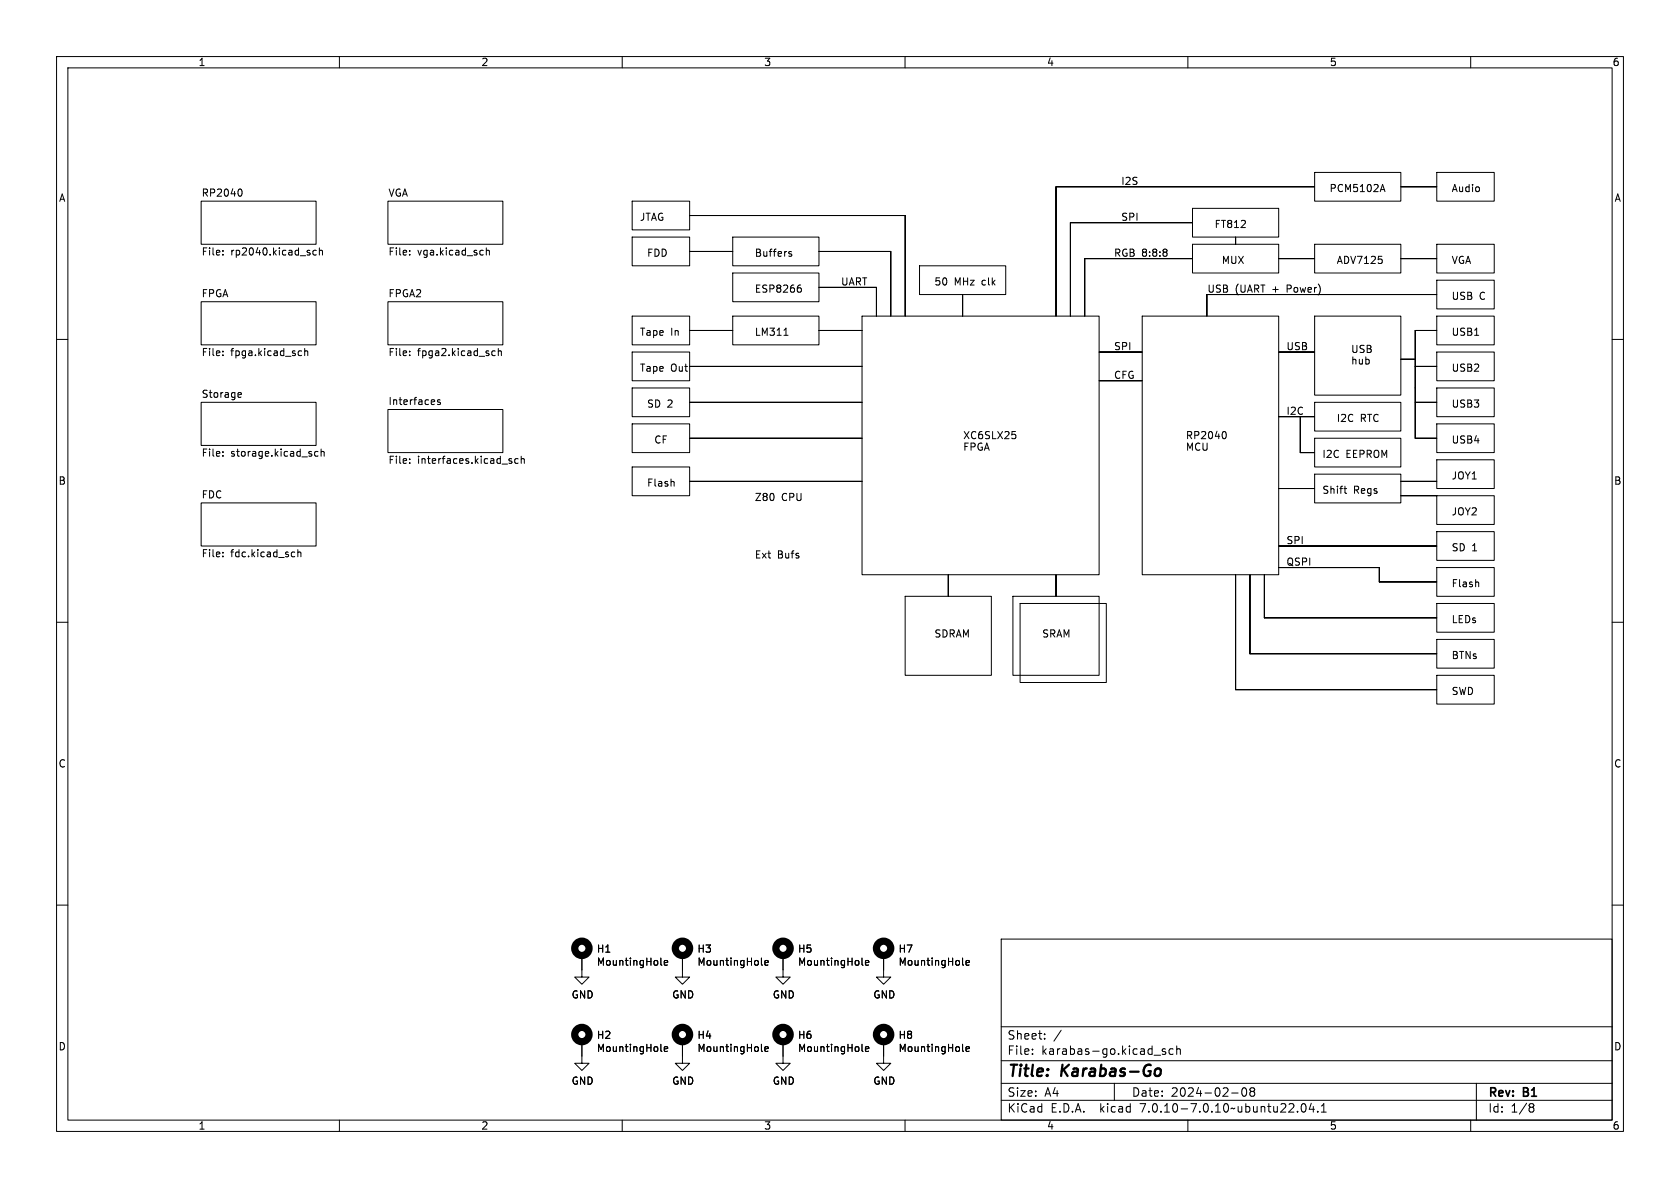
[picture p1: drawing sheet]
<svg xmlns="http://www.w3.org/2000/svg" width="297mm" height="210mm" viewBox="0 0 297 210" stroke-linecap="round" stroke-linejoin="round" font-family="sans-serif">
<defs><g id="words">
<g font-size="2.8">
<text x="178" y="190.9">Title:</text>
<text x="187.7" y="190.9">Karabas-Go</text>
</g>
<g font-size="2.1">
<text x="178" y="184">Sheet:</text>
<text x="178" y="186.7">File:</text>
<text x="184.1" y="186.7">karabas-go.kicad_sch</text>
<text x="178" y="196.9">KiCad</text>
<text x="178" y="194.1">Size:</text>
<text x="184.7" y="194.1">A4</text>
<text x="185.7" y="196.9">E.D.A.</text>
<text x="194.6" y="196.9">kicad</text>
<text x="200" y="194.1">Date:</text>
<text x="201.8" y="196.9">7.0.10-7.0.10~ubuntu22.04.1</text>
<text x="207" y="194.1">2024-02-08</text>
<text x="263" y="194.3">Rev:</text>
<text x="263" y="196.9">Id:</text>
<text x="267.1" y="196.9">1/8</text>
<text x="269.4" y="194.3">B1</text>
</g>
<g font-size="1.8">
<text x="35" y="11.9">1</text>
<text x="85" y="11.9">2</text>
<text x="135" y="11.9">3</text>
<text x="185" y="11.9">4</text>
<text x="235" y="11.9">5</text>
<text x="285" y="11.9">6</text>
<text x="10.3" y="35.9">A</text>
<text x="35.6" y="34.8">RP2040</text>
<text x="68.6" y="34.8">VGA</text>
<text x="198.1" y="32.8">I2S</text>
<text x="234.9" y="34">PCM5102A</text>
<text x="256.5" y="34">Audio</text>
<text x="285.3" y="35.9">A</text>
<text x="113" y="39.1">JTAG</text>
<text x="198.1" y="39.1">SPI</text>
<text x="214.6" y="40.4">FT812</text>
<text x="35.6" y="45.5">File:</text>
<text x="40.8" y="45.5">rp2040.kicad_sch</text>
<text x="68.6" y="45.5">File:</text>
<text x="73.8" y="45.5">vga.kicad_sch</text>
<text x="114.3" y="45.5">FDD</text>
<text x="133.3" y="45.5">Buffers</text>
<text x="196.8" y="45.5">RGB 8:8:8</text>
<text x="215.9" y="46.7">MUX</text>
<text x="236.2" y="46.7">ADV7125</text>
<text x="256.5" y="46.7">VGA</text>
<text x="35.6" y="52.6">FPGA</text>
<text x="68.6" y="52.6">FPGA2</text>
<text x="133.3" y="51.8">ESP8266</text>
<text x="148.6" y="50.6">UART</text>
<text x="165.1" y="50.6">50</text>
<text x="168.7" y="50.6">MHz</text>
<text x="173.7" y="50.6">clk</text>
<text x="213.4" y="51.8">USB</text>
<text x="218.3" y="51.8">(UART</text>
<text x="225" y="51.8">+</text>
<text x="227.8" y="51.8">Power)</text>
<text x="256.5" y="53.1">USB</text>
<text x="261.5" y="53.1">C</text>
<text x="113" y="59.4">Tape</text>
<text x="118.6" y="59.4">In</text>
<text x="133.3" y="59.4">LM311</text>
<text x="256.5" y="59.4">USB1</text>
<text x="35.6" y="63.3">File:</text>
<text x="40.8" y="63.3">fpga.kicad_sch</text>
<text x="68.6" y="63.3">File:</text>
<text x="73.8" y="63.3">fpga2.kicad_sch</text>
<text x="113" y="65.8">Tape</text>
<text x="118.6" y="65.8">Out</text>
<text x="196.8" y="62">SPI</text>
<text x="227.3" y="62">USB</text>
<text x="238.8" y="62.5">USB</text>
<text x="238.8" y="64.5">hub</text>
<text x="256.5" y="65.8">USB2</text>
<text x="35.6" y="70.4">Storage</text>
<text x="68.6" y="71.7">Interfaces</text>
<text x="196.8" y="67.1">CFG</text>
<text x="114.3" y="72.1">SD 2</text>
<text x="170.2" y="77.7">XC6SLX25</text>
<text x="209.5" y="77.7">RP2040</text>
<text x="227.3" y="73.4">I2C</text>
<text x="236.2" y="74.7">I2C</text>
<text x="240.5" y="74.7">RTC</text>
<text x="256.5" y="72.1">USB3</text>
<text x="35.6" y="81.1">File:</text>
<text x="40.8" y="81.1">storage.kicad_sch</text>
<text x="68.6" y="82.3">File:</text>
<text x="73.8" y="82.3">interfaces.kicad_sch</text>
<text x="115.6" y="78.5">CF</text>
<text x="170.2" y="79.8">FPGA</text>
<text x="209.5" y="79.8">MCU</text>
<text x="233.7" y="81">I2C</text>
<text x="237.9" y="81">EEPROM</text>
<text x="256.5" y="78.5">USB4</text>
<text x="10.3" y="85.9">B</text>
<text x="35.6" y="88.2">FDC</text>
<text x="114.3" y="86.1">Flash</text>
<text x="133.3" y="88.7">Z80</text>
<text x="138.1" y="88.7">CPU</text>
<text x="233.7" y="87.4">Shift</text>
<text x="239.3" y="87.4">Regs</text>
<text x="256.5" y="84.8">JOY1</text>
<text x="285.3" y="85.9">B</text>
<text x="256.5" y="91.2">JOY2</text>
<text x="35.6" y="98.8">File:</text>
<text x="40.8" y="98.8">fdc.kicad_sch</text>
<text x="133.3" y="98.8">Ext</text>
<text x="137.4" y="98.8">Bufs</text>
<text x="227.3" y="96.3">SPI</text>
<text x="227.3" y="100.1">QSPI</text>
<text x="256.5" y="97.5">SD 1</text>
<text x="256.5" y="103.9">Flash</text>
<text x="165.1" y="112.8">SDRAM</text>
<text x="184.1" y="112.8">SRAM</text>
<text x="256.5" y="110.2">LEDs</text>
<text x="256.5" y="116.6">BTNs</text>
<text x="256.5" y="122.9">SWD</text>
<text x="10.3" y="135.9">C</text>
<text x="285.3" y="135.9">C</text>
<text x="105.4" y="168.6">H1</text>
<text x="105.4" y="170.9">MountingHole</text>
<text x="123.2" y="168.6">H3</text>
<text x="123.2" y="170.9">MountingHole</text>
<text x="141" y="168.6">H5</text>
<text x="141" y="170.9">MountingHole</text>
<text x="158.8" y="168.6">H7</text>
<text x="158.8" y="170.9">MountingHole</text>
<text x="101" y="176.7">GND</text>
<text x="118.7" y="176.7">GND</text>
<text x="136.5" y="176.7">GND</text>
<text x="154.3" y="176.7">GND</text>
<text x="10.3" y="185.9">D</text>
<text x="105.4" y="183.8">H2</text>
<text x="123.2" y="183.8">H4</text>
<text x="141" y="183.8">H6</text>
<text x="158.8" y="183.8">H8</text>
<text x="285.3" y="185.9">D</text>
<text x="101" y="191.9">GND</text>
<text x="105.4" y="186.2">MountingHole</text>
<text x="118.7" y="191.9">GND</text>
<text x="123.2" y="186.2">MountingHole</text>
<text x="136.5" y="191.9">GND</text>
<text x="141" y="186.2">MountingHole</text>
<text x="154.3" y="191.9">GND</text>
<text x="158.8" y="186.2">MountingHole</text>
<text x="35" y="199.9">1</text>
<text x="85" y="199.9">2</text>
<text x="135" y="199.9">3</text>
<text x="185" y="199.9">4</text>
<text x="235" y="199.9">5</text>
<text x="285" y="199.9">6</text>
</g>
</g></defs>
<g fill="none" stroke="#000" stroke-width=".18">
<path d="M10 10h277v190h-277zM12 12h273v186h-273zM60 10v2M110 10v2M160 10v2M210 10v2M260 10v2M35.6 35.6h20.3v7.6h-20.3zM42.5 33.4a.79 .79 0 0 1 0 1.3M68.6 35.6h20.3v7.6h-20.3zM111.8 35.6h10.1v5h-10.1zM121.9 38.1h38.1h-38.1"/>
<path d="M160 38.1v17.8zM186.7 33v22.9zM186.7 33h45.7h-45.7M189.2 39.4h21.6zM189.2 39.4v16.5zM210.8 36.8h15.3v5.1h-15.3zM232.4 30.5h15.2v5.1h-15.2zM244.1 33.5h.6M244.4 32.6l.4 1.3M247.6 33h6.4h-6.4M254 30.5h10.2v5.1h-10.2zM10 60h2"/>
<path d="M35.6 53.3h20.3v7.7h-20.3zM39.4 44.3v.1M39.4 45v.1M55.9 44.3l-.3-.1-.3 .3 .1 .5h.5M56.5 44.4l.1-.2 .3 .1 .1 .8M56.5 43.8v1.3M68.6 53.3h20.3v7.7h-20.3zM72.4 45v.1M72.4 44.3v.1M86 43.8v1.3M86 44.4l.2-.2 .3 .1v.8M111.8 41.9h10.1v5.1h-10.1z"/>
<path d="M111.8 55.9h10.1v5.1h-10.1zM121.9 44.5h7.6h-7.6M121.9 58.4h7.6h-7.6M129.5 55.9h15.3v5.1h-15.3zM129.5 48.3h15.3v5h-15.3zM129.5 41.9h15.3v5.1h-15.3zM138.6 59.3h.7M139.5 44.8l.4 .1 .1 .2-.2 .2-.4-.1M139.5 44.5h.4M141.2 50.9h.2l.3 .2-.1 .4-.4 .2M141.3 50.4h.3M144.8 44.5h12.7h-12.7"/>
<path d="M144.8 58.4h7.6h-7.6M144.8 50.8h10.1h-10.1M152.4 55.9h41.9v45.7h-41.9zM154.9 50.8v5.1zM157.5 44.5v11.4zM162.6 47h15.2v5.1h-15.2zM170.2 52.1v3.8zM191.8 45.7h19h-19M191.8 45.7v10.2zM201.9 55.9h24.2v45.7h-24.2zM206.3 44.2v.3M206.3 44.7v.5"/>
<path d="M210.8 43.2h15.3v5.1h-15.3zM213.4 52.1h40.6h-40.6M213.4 52.1v3.8zM218.4 41.9v1.3zM226.1 45.7h6.3h-6.3M232.4 55.9h15.2v14h-15.2zM232.4 43.2h15.2v5.1h-15.2zM244.3 45.9v.6M247.6 45.7h6.4h-6.4M250.2 58.4h3.8h-3.8M250.2 58.4v6.4zM254 43.2h10.2v5.1h-10.2z"/>
<path d="M254 55.9h10.2v5.1h-10.2zM254 49.5h10.2v5.1h-10.2zM285 60h2M35.6 71.1h20.3v7.6h-20.3zM39.4 62.1v.1M39.4 62.7v.2M39.4 79.9v.1M42.3 69.4l.3 .1 .1 .2-.6 .1M42.6 70.2h-.3M53 62l.3 .1M53.3 62.8l-.3 .1M53.9 62.1l.1-.1 .3 .1 .1 .8"/>
<path d="M53.9 61.6v1.3M56.2 79.9l-.3-.1-.3 .2 .1 .6h.5M56.8 79.9l.1-.1 .4 .1v.7M56.8 79.4v1.2M68.6 72.4h20.3v7.6h-20.3zM72.4 62.1v.1M72.4 62.7v.2M77.8 70.7h-.3l-.2 .1 .1 .2 .4 .2v.3h-.5M87.1 62.8h.4M87.1 62.1h.4M88.1 62.1l.2-.1 .3 .1v.8M88.1 61.6v1.3"/>
<path d="M111.8 74.9h10.1v5.1h-10.1zM111.8 62.2h10.1v5.1h-10.1zM111.8 68.6h10.1v5.1h-10.1zM121.9 77.5h30.5h-30.5M121.9 71.1h30.5h-30.5M121.9 64.8h30.5h-30.5M178.9 76.3h.6M179.5 76.8l.1 .2-.1 .5M194.3 62.2h7.6h-7.6M194.3 67.3h7.6h-7.6M216.5 76.3a.79 .79 0 0 1 0 1.3M226.1 62.2h6.3h-6.3"/>
<path d="M226.1 73.7h6.3h-6.3M229.9 73.7v6.3zM232.4 71.1h15.2v5.1h-15.2zM232.4 77.5h15.2v5.1h-15.2zM247.6 63.5h2.6h-2.6M250.2 68.6v8.9zM250.2 64.8h3.8h-3.8M250.2 64.8v3.8zM250.2 77.5h3.8h-3.8M250.2 71.1h3.8h-3.8M254 74.9h10.2v5.1h-10.2zM254 68.6h10.2v5.1h-10.2z"/>
<path d="M254 62.2h10.2v5.1h-10.2zM35.6 88.9h20.3v7.6h-20.3zM39.4 98.3v.1M39.4 80.5v.1M39.4 97.6v.2M52 97.6h.1M52.1 98.4h-.1M52.7 97.2v1.2M52.7 97.7l.1-.1h.3l.1 .8M72.4 81.1v.2M72.4 81.8v.1M90.1 81.5l.4 .1v.1l-.2 .2h-.2"/>
<path d="M90.1 81.1h.4M91.6 81.1h-.4l-.2 .2 .1 .6h.5M92.1 81.2l.2-.1h.3l.1 .8M92.1 80.6v1.3M111.8 82.6h10.1v5h-10.1zM119.1 85.2l.1 .7M121.9 85.1h30.5h-30.5M226.1 96.5h27.9h-27.9M226.1 86.4h6.3h-6.3M229.9 80h2.5h-2.5M232.4 83.8h15.2v5.1h-15.2zM237.6 86.4h.5"/>
<path d="M237.8 87l.3 .2M247.6 87.6h6.4h-6.4M247.6 85.1h6.4h-6.4M254 81.3h10.2v5.1h-10.2zM254 87.6h10.2v5.1h-10.2zM254 94h10.2v5.1h-10.2zM10 110h2M160 105.4h15.3v14h-15.3zM167.6 101.6v3.8zM179.1 105.4h15.2v14h-15.2zM180.3 106.7h15.3v14h-15.3zM186.7 101.6v3.8z"/>
<path d="M218.4 101.6v20.3zM221 115.6h33h-33M221 101.6v14zM223.5 109.2h30.5h-30.5M223.5 101.6v7.6zM226.1 100.3h17.7h-17.7M243.8 102.9h10.2h-10.2M243.8 100.3v2.6zM254 119.4h10.2v5.1h-10.2zM254 113h10.2v5.1h-10.2zM254 100.3h10.2v5.1h-10.2zM254 106.7h10.2v5.1h-10.2z"/>
<path d="M261.4 102.9v.8M285 110h2M218.4 121.9h35.6h-35.6M10 160h2M285 160h2M102.9 168.9v3.8h1.2l-1.2 1.3-1.3-1.3h1.3M116.8 170.5l.2 .1M117.4 170.2l.6-.1v-.3h-.4l-.2 .2 .1 .6h.5M120.6 168.9v3.8h1.3l-1.3 1.3-1.2-1.3h1.2M134.6 170.5l.2 .1M135.2 170.2l.6-.1v-.3h-.4l-.2 .2 .1 .6h.5M138.4 168.9v3.8h1.3l-1.3 1.3-1.2-1.3h1.2"/>
<path d="M152.4 170.5l.2 .1M153 170.2l.6-.1-.1-.3h-.3l-.2 .2 .1 .6h.4M156.2 168.9v3.8h1.3l-1.3 1.3-1.3-1.3h1.3M170.2 170.5l.2 .1M170.8 170.2l.6-.1-.1-.3h-.3l-.2 .2v.6h.5M177 166h108v32h-108zM60 198v2M102.9 184.2v3.8h1.2l-1.2 1.2-1.3-1.2h1.3M110 198v2M116.8 185.7l.2 .2M117.4 185.4l.6-.1v-.2l-.4-.1-.2 .2 .1 .6h.5M120.6 184.2v3.8h1.3l-1.3 1.2-1.2-1.2h1.2"/>
<path d="M134.6 185.7l.2 .2M135.2 185.4l.6-.1v-.2l-.4-.1-.2 .2 .1 .6h.5M138.4 184.2v3.8h1.3l-1.3 1.2-1.2-1.2h1.2M152.4 185.7l.2 .2M153 185.4l.6-.1-.1-.2-.3-.1-.2 .2 .1 .6h.4M156.2 184.2v3.8h1.3l-1.3 1.2-1.3-1.2h1.3M160 198v2M170.2 185.7l.2 .2M170.8 185.4l.6-.1-.1-.2-.3-.1-.2 .2v.6h.5M177 194.5h108M177 191.5h108M177 187.5h108"/>
<path d="M177 181.5h108M182.5 186.3v.1M182.5 185.5v.1M184.7 183.6v.1M184.7 182.8v.1M187.6 182.1l-1.3 2M197 191.5v3M204 186.5h1.2M206 185.5l-.3-.1-.2 .2v.2l.5 .2v.3h-.5M207.4 185.5l-.4-.1-.3 .3v.4l.1 .2h.6M208 185.5l.2-.1 .4 .1 .1 .9M208 184.9v1.5"/>
<path d="M210 198v2M217.7 193.2h1.2M219.7 192.4l.2-.1a.81 .81 0 0 1 .6 .6 .81 .81 0 0 1-.3 .8l-.2 .1a.81 .81 0 0 1-.3-1.4zM221.2 192.9l-.2-.2 .2-.4 .5 .1 .1 .2-.3 .3M221.2 192.9l-.2 .3v.3l.2 .3 .5-.1 .1-.2-.1-.4-.2-.2M221.2 192.9h.3M229.4 196.5v.1M230.2 195.2l.2-.1a.81 .81 0 0 1 .6 .6 .81 .81 0 0 1-.3 .8l-.2 .1a.81 .81 0 0 1-.3-1.4zM231.8 195l-.3 1.1h.9M232.2 195.6v1M233 196.5v.1M233.6 196.6h.9"/>
<path d="M233.6 195.5l.4-.4v1.5M260 198v2M261 191.5v6.5M270.6 195.1h.3l.3 .3-.3 .3M270.6 195.7h.3M270.9 195.7l.2 .2 .1 .4-.3 .3h-.3"/>
</g>
<path d="M204.4 189a.5 .5 0 0 1 .8 .3v.5a.62 .62 0 0 1-.8 .4" fill="none" stroke="#000" stroke-width=".4"/>
<g fill="none" stroke="#000" stroke-width="1.3">
<circle cx="102.9" cy="167.6" r="1.27"/>
<circle cx="120.6" cy="167.6" r="1.27"/>
<circle cx="138.4" cy="167.6" r="1.27"/>
<circle cx="156.2" cy="167.6" r="1.27"/>
<circle cx="102.9" cy="182.9" r="1.27"/>
<circle cx="120.6" cy="182.9" r="1.27"/>
<circle cx="138.4" cy="182.9" r="1.27"/>
<circle cx="156.2" cy="182.9" r="1.27"/>
</g>
<use href="#words"/>
</svg>
